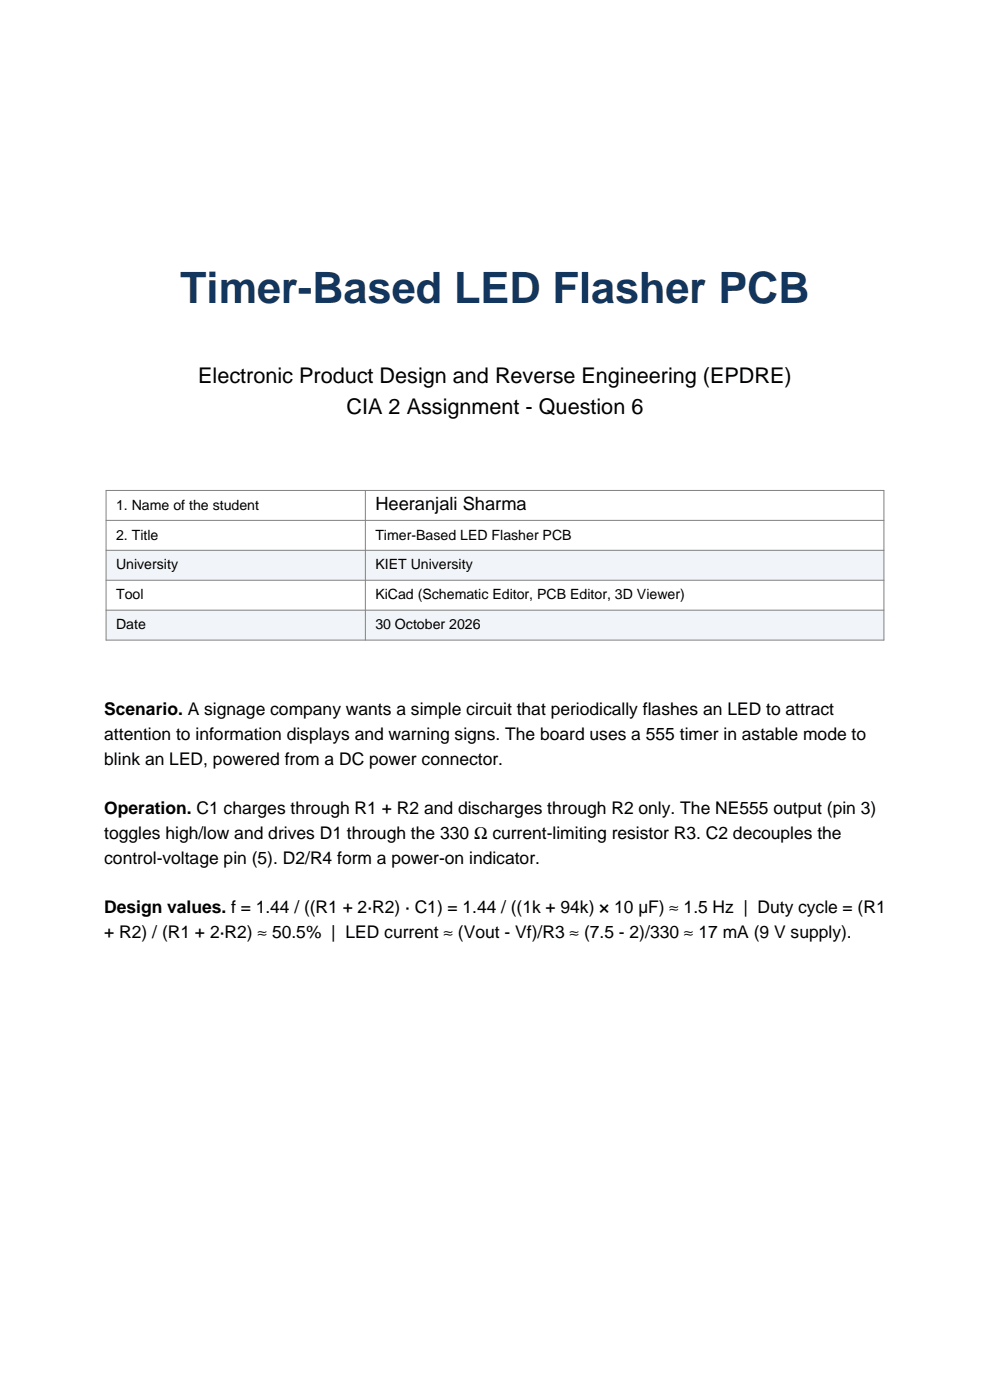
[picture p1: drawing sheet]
<svg xmlns="http://www.w3.org/2000/svg" width="210mm" height="297mm" viewBox="0 0 210 297" stroke-linecap="round" stroke-linejoin="round" font-family="sans-serif">
<defs><g id="words">
<text font-size="9.2" fill="#12365e" x="38.2" y="64.3">Timer-Based LED Flasher PCB</text>
<g font-size="4.6">
<text x="42" y="81.2">Electronic Product Design and Reverse Engineering (EPDRE)</text>
<text x="73.5" y="87.9">CIA 2 Assignment - Question 6</text>
</g>
<text font-size="3.9" x="79.6" y="108.3">Heeranjali Sharma</text>
<g font-size="3.7">
<text x="22.1" y="151.6">Scenario. A signage company wants a simple circuit that periodically flashes an LED to attract</text>
<text x="22.1" y="156.9">attention to information displays and warning signs. The board uses a 555 timer in astable mode to</text>
<text x="22.1" y="162.2">blink an LED, powered from a DC power connector.</text>
<text x="22.1" y="172.6">Operation. C1 charges through R1 + R2 and discharges through R2 only. The NE555 output (pin 3)</text>
<text x="22.1" y="177.9">toggles high/low and drives D1 through the 330 Ω current-limiting resistor R3. C2 decouples the</text>
<text x="22.1" y="183.2">control-voltage pin (5). D2/R4 form a power-on indicator.</text>
<text x="22.1" y="193.6">Design values. f = 1.44 / ((R1 + 2·R2) · C1) = 1.44 / ((1k + 94k) × 10 µF) ≈ 1.5 Hz | Duty cycle = (R1</text>
<text x="22.1" y="198.9">+ R2) / (R1 + 2·R2) ≈ 50.5% | LED current ≈ (Vout - Vf)/R3 ≈ (7.5 - 2)/330 ≈ 17 mA (9 V supply).</text>
</g>
<g font-size="3">
<text x="24.6" y="108.1">1. Name of the student</text>
<text x="24.6" y="114.5">2. Title</text>
<text x="79.6" y="114.5">Timer-Based LED Flasher PCB</text>
<text x="24.6" y="120.8">University</text>
<text x="79.6" y="120.8">KIET University</text>
<text x="24.6" y="127.2">Tool</text>
<text x="79.6" y="127.2">KiCad (Schematic Editor, PCB Editor, 3D Viewer)</text>
<text x="24.6" y="133.5">Date</text>
<text x="79.6" y="133.5">30 October 2026</text>
</g>
</g></defs>
<path d="M22.5 116.7h165v6.4h-165z" fill-rule="evenodd" fill="#f1f5fa"/>
<path d="M22.5 123.1h165v6.3h-165z" fill-rule="evenodd" fill="#fff"/>
<path d="M22.5 129.4h165v6.4h-165z" fill-rule="evenodd" fill="#f1f5fa"/>
<path d="M22.5 104h165v31.8h-165zM22.5 110.4h165M22.5 116.7h165M77.5 104v31.8M22.5 123.1h165M22.5 129.4h165" fill="none" stroke="#808080" stroke-width=".21"/>
<path d="M79.6 104.9h18.5v4.1h-18.5z" fill="#fff" stroke="#fff" stroke-width=".35"/>
<use href="#words"/>
</svg>
